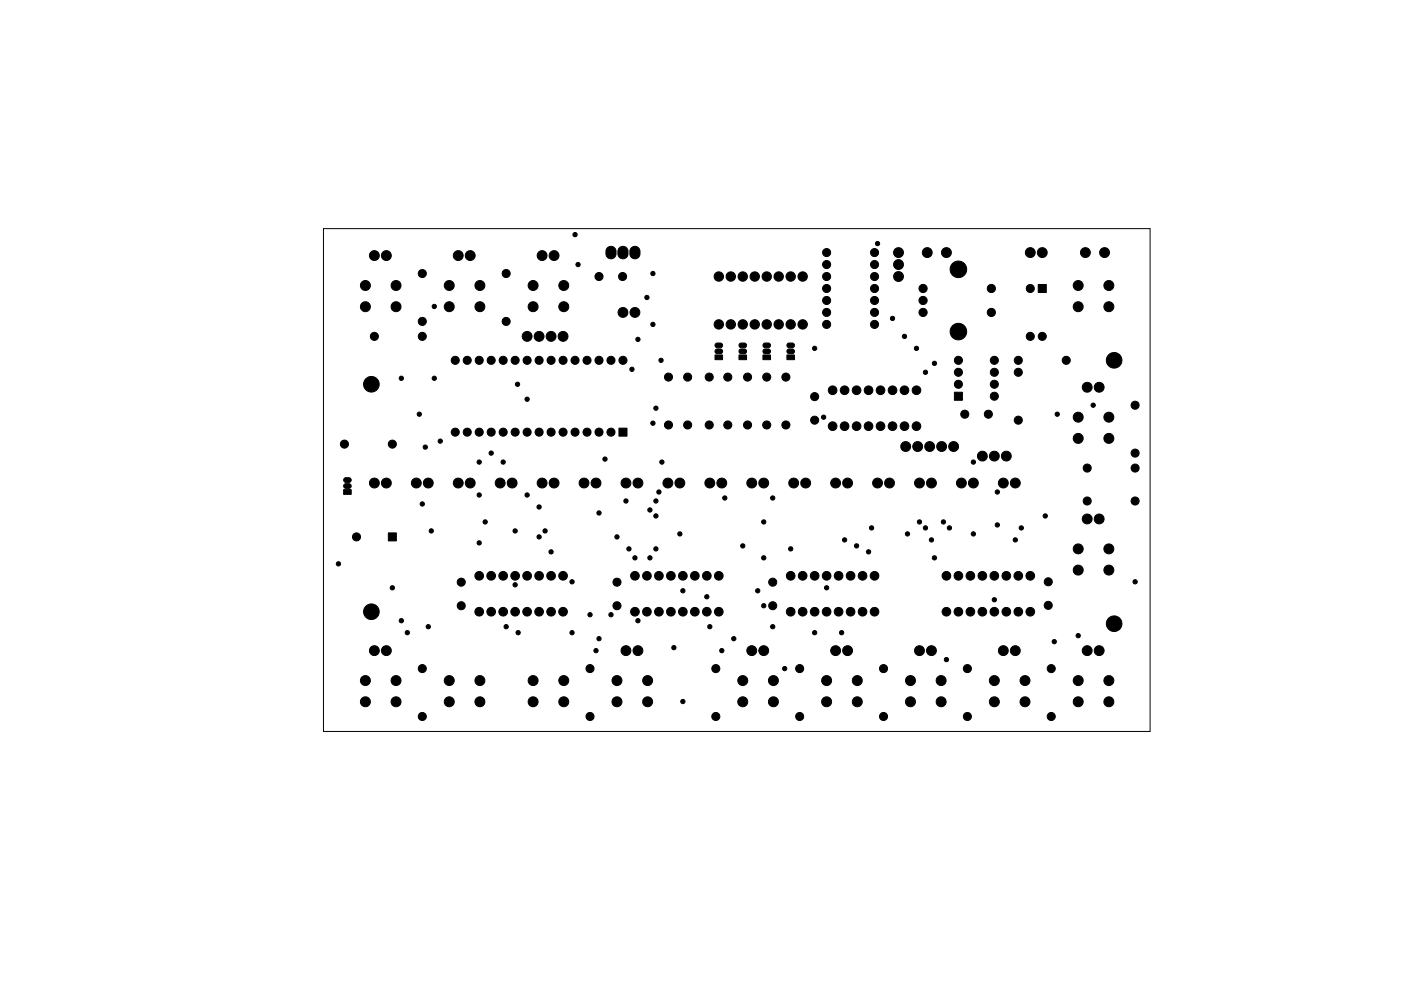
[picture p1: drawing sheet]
<svg xmlns="http://www.w3.org/2000/svg" width="297mm" height="210mm" viewBox="0 0 297 210" stroke-linecap="round" stroke-linejoin="round" font-family="sans-serif">
<path d="M68.6 48.5h175.2v106.7h-175.2z" fill="none" stroke="#000" stroke-width=".21"/>
<g fill="#000" stroke="#000" stroke-width=".21">
<path d="M128.8 52.6a1.07 1.07 0 0 1 1.1-.3 1.07 1.07 0 0 1 .7 1v.6a1.07 1.07 0 0 1-1.1 1 1.07 1.07 0 0 1-1-1v-.8zM131.3 52.6a1.07 1.07 0 0 1 1.2-.3 1.07 1.07 0 0 1 .6 1v.6a1.07 1.07 0 0 1-1 1 1.07 1.07 0 0 1-1.1-1v-.8zM133.9 52.6a1.07 1.07 0 0 1 1.1-.3 1.07 1.07 0 0 1 .7 1v.6a1.07 1.07 0 0 1-1.1 1 1.07 1.07 0 0 1-1-1v-.8zM151.7 74.2l1-.2a.5 .5 0 0 1 .5 .5 .5 .5 0 0 1-.5 .5l-1-.1-.1-.4zM151.7 72.9l1-.1a.5 .5 0 0 1 .5 .5 .5 .5 0 0 1-.5 .5l-1-.2-.1-.3zM151.6 75.3h1.6v1h-1.6zM156.8 74.2l1-.2a.5 .5 0 0 1 .5 .5 .5 .5 0 0 1-.5 .5l-1-.1-.1-.4zM156.8 72.9l1-.1a.5 .5 0 0 1 .5 .5 .5 .5 0 0 1-.5 .5l-1-.2-.1-.3zM156.7 75.3h1.6v1h-1.6zM161.9 74.2l1-.2a.5 .5 0 0 1 .5 .5 .5 .5 0 0 1-.5 .5l-1-.1-.1-.4zM161.9 72.9l1-.1a.5 .5 0 0 1 .5 .5 .5 .5 0 0 1-.5 .5l-1-.2-.1-.3zM161.8 75.3h1.6v1h-1.6z"/>
<path d="M167 74.2l1-.2a.5 .5 0 0 1 .4 .5 .5 .5 0 0 1-.4 .5l-1-.1-.2-.4zM167 72.9l1-.1a.5 .5 0 0 1 .4 .5 .5 .5 0 0 1-.4 .5l-1-.2-.2-.3zM166.8 75.3h1.6v1h-1.6zM220.1 60.4h1.7v1.7h-1.7zM131.2 90.8h1.7v1.7h-1.7zM202.3 83.2h1.8v1.7h-1.8zM73 102.8l1-.2a.5 .5 0 0 1 .5 .5 .5 .5 0 0 1-.5 .5l-1-.1-.1-.4zM73 101.5l1-.2a.5 .5 0 0 1 .5 .5 .5 .5 0 0 1-.5 .5l-1-.1-.1-.4zM72.9 103.9h1.6v1h-1.6zM82.3 113.1h1.7v1.7h-1.7z"/>
<circle cx="79.4" cy="54.2" r="1.05"/>
<circle cx="81.9" cy="54.2" r="1.05"/>
<circle cx="89.5" cy="58" r=".86"/>
<circle cx="97.2" cy="54.2" r="1.05"/>
<circle cx="99.7" cy="54.2" r="1.05"/>
<circle cx="107.3" cy="58" r=".86"/>
<circle cx="114.9" cy="54.2" r="1.05"/>
<circle cx="117.5" cy="54.2" r="1.05"/>
<circle cx="121.9" cy="49.8" r=".45"/>
<circle cx="122.6" cy="56.1" r=".45"/>
<circle cx="127" cy="58.7" r=".86"/>
<circle cx="132" cy="58.7" r=".86"/>
<circle cx="138.4" cy="58" r=".45"/>
<circle cx="152.4" cy="58.7" r=".99"/>
<circle cx="154.9" cy="58.7" r=".99"/>
<circle cx="157.5" cy="58.7" r=".99"/>
<circle cx="160" cy="58.7" r=".99"/>
<circle cx="162.6" cy="58.7" r=".99"/>
<circle cx="165.1" cy="58.7" r=".99"/>
<circle cx="167.6" cy="58.7" r=".99"/>
<circle cx="170.2" cy="58.7" r=".99"/>
<circle cx="175.3" cy="53.6" r=".86"/>
<circle cx="175.3" cy="58.7" r=".86"/>
<circle cx="175.3" cy="56.1" r=".86"/>
<circle cx="185.4" cy="58.7" r=".86"/>
<circle cx="185.4" cy="56.1" r=".86"/>
<circle cx="185.4" cy="53.6" r=".86"/>
<circle cx="186.1" cy="51.7" r=".45"/>
<circle cx="190.5" cy="53.6" r="1.05"/>
<circle cx="190.5" cy="58.7" r="1.05"/>
<circle cx="190.5" cy="56.1" r="1.05"/>
<circle cx="196.6" cy="53.6" r="1.05"/>
<circle cx="200.7" cy="53.6" r="1.05"/>
<circle cx="203.2" cy="57.1" r="1.76"/>
<circle cx="218.4" cy="53.6" r="1.05"/>
<circle cx="221" cy="53.6" r="1.05"/>
<circle cx="230.1" cy="53.6" r="1.05"/>
<circle cx="234.2" cy="53.6" r="1.05"/>
<circle cx="77.5" cy="65.1" r="1.06"/>
<circle cx="77.5" cy="60.6" r="1.06"/>
<circle cx="79.4" cy="71.4" r=".86"/>
<circle cx="84" cy="65.1" r="1.06"/>
<circle cx="84" cy="60.6" r="1.06"/>
<circle cx="89.5" cy="71.4" r=".86"/>
<circle cx="89.5" cy="68.2" r=".86"/>
<circle cx="92.1" cy="65" r=".45"/>
<circle cx="95.2" cy="65.1" r="1.06"/>
<circle cx="95.2" cy="60.6" r="1.06"/>
<circle cx="96.5" cy="76.4" r=".86"/>
<circle cx="99.1" cy="76.4" r=".86"/>
<circle cx="101.6" cy="76.4" r=".86"/>
<circle cx="101.8" cy="65.1" r="1.06"/>
<circle cx="101.8" cy="60.6" r="1.06"/>
<circle cx="104.1" cy="76.4" r=".86"/>
<circle cx="106.7" cy="76.4" r=".86"/>
<circle cx="107.3" cy="68.2" r=".86"/>
<circle cx="109.2" cy="76.4" r=".86"/>
<circle cx="111.8" cy="76.4" r=".86"/>
<circle cx="111.8" cy="71.4" r="1.05"/>
<circle cx="113" cy="65.1" r="1.06"/>
<circle cx="113" cy="60.6" r="1.06"/>
<circle cx="114.3" cy="76.4" r=".86"/>
<circle cx="114.3" cy="71.4" r="1.05"/>
<circle cx="116.8" cy="76.4" r=".86"/>
<circle cx="116.8" cy="71.4" r="1.05"/>
<circle cx="119.4" cy="76.4" r=".86"/>
<circle cx="119.4" cy="71.4" r="1.05"/>
<circle cx="119.5" cy="65.1" r="1.06"/>
<circle cx="119.5" cy="60.6" r="1.06"/>
<circle cx="121.9" cy="76.4" r=".86"/>
<circle cx="124.5" cy="76.4" r=".86"/>
<circle cx="127" cy="76.4" r=".86"/>
<circle cx="129.5" cy="76.4" r=".86"/>
<circle cx="132.1" cy="76.4" r=".86"/>
<circle cx="132.1" cy="66.3" r="1.04"/>
<circle cx="134" cy="78.4" r=".45"/>
<circle cx="134.6" cy="66.3" r="1.04"/>
<circle cx="135.3" cy="72" r=".45"/>
<circle cx="137.2" cy="63.1" r=".45"/>
<circle cx="138.4" cy="68.8" r=".45"/>
<circle cx="140.2" cy="76.4" r=".45"/>
<circle cx="152.4" cy="68.8" r=".99"/>
<circle cx="154.9" cy="68.8" r=".99"/>
<circle cx="157.5" cy="68.8" r=".99"/>
<circle cx="160" cy="68.8" r=".99"/>
<circle cx="162.6" cy="68.8" r=".99"/>
<circle cx="165.1" cy="68.8" r=".99"/>
<circle cx="167.6" cy="68.8" r=".99"/>
<circle cx="170.2" cy="68.8" r=".99"/>
<circle cx="172.7" cy="73.9" r=".45"/>
<circle cx="175.3" cy="68.8" r=".86"/>
<circle cx="175.3" cy="66.3" r=".86"/>
<circle cx="175.3" cy="63.7" r=".86"/>
<circle cx="175.3" cy="61.2" r=".86"/>
<circle cx="185.4" cy="68.8" r=".86"/>
<circle cx="185.4" cy="61.2" r=".86"/>
<circle cx="185.4" cy="66.3" r=".86"/>
<circle cx="185.4" cy="63.7" r=".86"/>
<circle cx="189.2" cy="67.6" r=".45"/>
<circle cx="191.8" cy="71.4" r=".45"/>
<circle cx="194.3" cy="73.9" r=".45"/>
<circle cx="195.7" cy="61.2" r=".87"/>
<circle cx="195.7" cy="66.3" r=".87"/>
<circle cx="195.7" cy="63.7" r=".87"/>
<circle cx="196.2" cy="79" r=".45"/>
<circle cx="198.1" cy="77.1" r=".45"/>
<circle cx="203.2" cy="70.4" r="1.76"/>
<circle cx="203.2" cy="79" r=".86"/>
<circle cx="203.2" cy="76.4" r=".86"/>
<circle cx="210.2" cy="61.2" r=".87"/>
<circle cx="210.2" cy="66.3" r=".87"/>
<circle cx="210.8" cy="79" r=".86"/>
<circle cx="210.8" cy="76.4" r=".86"/>
<circle cx="215.9" cy="79" r=".86"/>
<circle cx="215.9" cy="76.4" r=".86"/>
<circle cx="218.4" cy="71.4" r=".86"/>
<circle cx="218.4" cy="61.2" r=".86"/>
<circle cx="221" cy="71.4" r=".86"/>
<circle cx="226.1" cy="76.4" r=".86"/>
<circle cx="228.6" cy="65.1" r="1.06"/>
<circle cx="228.6" cy="60.6" r="1.06"/>
<circle cx="235.1" cy="65.1" r="1.06"/>
<circle cx="235.1" cy="60.6" r="1.06"/>
<circle cx="236.2" cy="76.5" r="1.66"/>
<circle cx="73" cy="94.2" r=".86"/>
<circle cx="78.7" cy="81.5" r="1.65"/>
<circle cx="83.2" cy="94.2" r=".86"/>
<circle cx="85.1" cy="80.3" r=".45"/>
<circle cx="88.9" cy="87.9" r=".45"/>
<circle cx="90.2" cy="94.9" r=".45"/>
<circle cx="92.1" cy="80.3" r=".45"/>
<circle cx="93.3" cy="93.6" r=".45"/>
<circle cx="96.5" cy="91.7" r=".86"/>
<circle cx="99.1" cy="91.7" r=".86"/>
<circle cx="101.6" cy="98" r=".45"/>
<circle cx="101.6" cy="91.7" r=".86"/>
<circle cx="104.1" cy="96.1" r=".45"/>
<circle cx="104.1" cy="91.7" r=".86"/>
<circle cx="106.7" cy="98" r=".45"/>
<circle cx="106.7" cy="91.7" r=".86"/>
<circle cx="109.2" cy="91.7" r=".86"/>
<circle cx="109.7" cy="81.5" r=".45"/>
<circle cx="111.8" cy="84.7" r=".45"/>
<circle cx="111.8" cy="91.7" r=".86"/>
<circle cx="114.3" cy="91.7" r=".86"/>
<circle cx="116.8" cy="91.7" r=".86"/>
<circle cx="119.4" cy="91.7" r=".86"/>
<circle cx="121.9" cy="91.7" r=".86"/>
<circle cx="124.5" cy="91.7" r=".86"/>
<circle cx="127" cy="91.7" r=".86"/>
<circle cx="128.3" cy="97.4" r=".45"/>
<circle cx="129.5" cy="91.7" r=".86"/>
<circle cx="138.4" cy="89.8" r=".45"/>
<circle cx="139.1" cy="86.6" r=".45"/>
<circle cx="140.3" cy="98" r=".45"/>
<circle cx="141.7" cy="90.2" r=".86"/>
<circle cx="141.7" cy="80" r=".86"/>
<circle cx="145.8" cy="90.2" r=".86"/>
<circle cx="145.8" cy="80" r=".86"/>
<circle cx="150.4" cy="90.2" r=".86"/>
<circle cx="150.4" cy="80" r=".86"/>
<circle cx="154.3" cy="90.2" r=".86"/>
<circle cx="154.3" cy="80" r=".86"/>
<circle cx="158.5" cy="90.2" r=".86"/>
<circle cx="158.5" cy="80" r=".86"/>
<circle cx="162.6" cy="90.2" r=".86"/>
<circle cx="162.6" cy="80" r=".86"/>
<circle cx="166.6" cy="90.2" r=".86"/>
<circle cx="166.6" cy="80" r=".86"/>
<circle cx="172.7" cy="84.1" r=".86"/>
<circle cx="172.7" cy="89.1" r=".86"/>
<circle cx="174.6" cy="88.5" r=".45"/>
<circle cx="176.5" cy="82.8" r=".92"/>
<circle cx="176.5" cy="90.4" r=".92"/>
<circle cx="179.1" cy="82.8" r=".92"/>
<circle cx="179.1" cy="90.4" r=".92"/>
<circle cx="181.6" cy="82.8" r=".92"/>
<circle cx="181.6" cy="90.4" r=".92"/>
<circle cx="184.2" cy="82.8" r=".92"/>
<circle cx="184.2" cy="90.4" r=".92"/>
<circle cx="186.7" cy="82.8" r=".92"/>
<circle cx="186.7" cy="90.4" r=".92"/>
<circle cx="189.2" cy="82.8" r=".92"/>
<circle cx="189.2" cy="90.4" r=".92"/>
<circle cx="191.8" cy="82.8" r=".92"/>
<circle cx="191.8" cy="90.4" r=".92"/>
<circle cx="192" cy="94.7" r="1.04"/>
<circle cx="194.3" cy="82.8" r=".92"/>
<circle cx="194.3" cy="90.4" r=".92"/>
<circle cx="194.6" cy="94.7" r="1.04"/>
<circle cx="197.1" cy="94.7" r="1.04"/>
<circle cx="199.6" cy="94.7" r="1.04"/>
<circle cx="202.2" cy="94.7" r="1.04"/>
<circle cx="203.2" cy="81.5" r=".86"/>
<circle cx="204.5" cy="87.9" r=".86"/>
<circle cx="206.4" cy="98" r=".45"/>
<circle cx="208.3" cy="96.8" r="1.05"/>
<circle cx="209.5" cy="87.9" r=".86"/>
<circle cx="210.8" cy="84.1" r=".86"/>
<circle cx="210.8" cy="81.5" r=".86"/>
<circle cx="210.8" cy="96.8" r="1.05"/>
<circle cx="213.4" cy="96.8" r="1.05"/>
<circle cx="215.9" cy="89.1" r=".86"/>
<circle cx="224.2" cy="87.9" r=".45"/>
<circle cx="228.6" cy="93" r="1.06"/>
<circle cx="228.6" cy="88.5" r="1.06"/>
<circle cx="230.5" cy="82.2" r="1.05"/>
<circle cx="230.5" cy="99.3" r=".86"/>
<circle cx="231.8" cy="86" r=".45"/>
<circle cx="233" cy="82.2" r="1.05"/>
<circle cx="235.1" cy="93" r="1.06"/>
<circle cx="235.1" cy="88.5" r="1.06"/>
<circle cx="240.7" cy="96.1" r=".86"/>
<circle cx="240.7" cy="99.3" r=".86"/>
<circle cx="240.7" cy="86" r=".86"/>
<circle cx="71.8" cy="119.6" r=".45"/>
<circle cx="75.6" cy="113.9" r=".86"/>
<circle cx="79.4" cy="102.5" r="1.05"/>
<circle cx="81.9" cy="102.5" r="1.05"/>
<circle cx="88.3" cy="102.5" r="1.05"/>
<circle cx="89.5" cy="106.9" r=".45"/>
<circle cx="90.8" cy="102.5" r="1.05"/>
<circle cx="91.4" cy="112.6" r=".45"/>
<circle cx="97.2" cy="102.5" r="1.05"/>
<circle cx="99.7" cy="102.5" r="1.05"/>
<circle cx="101.6" cy="115.2" r=".45"/>
<circle cx="101.6" cy="105" r=".45"/>
<circle cx="102.9" cy="110.7" r=".45"/>
<circle cx="106" cy="102.5" r="1.05"/>
<circle cx="108.6" cy="102.5" r="1.05"/>
<circle cx="109.2" cy="112.6" r=".45"/>
<circle cx="111.8" cy="105" r=".45"/>
<circle cx="114.3" cy="113.9" r=".45"/>
<circle cx="114.3" cy="107.6" r=".45"/>
<circle cx="114.9" cy="102.5" r="1.05"/>
<circle cx="115.6" cy="112.6" r=".45"/>
<circle cx="116.8" cy="117.1" r=".45"/>
<circle cx="117.5" cy="102.5" r="1.05"/>
<circle cx="123.8" cy="102.5" r="1.05"/>
<circle cx="126.4" cy="102.5" r="1.05"/>
<circle cx="127" cy="108.8" r=".45"/>
<circle cx="130.8" cy="113.9" r=".45"/>
<circle cx="132.7" cy="106.3" r=".45"/>
<circle cx="132.7" cy="102.5" r="1.05"/>
<circle cx="133.4" cy="116.5" r=".45"/>
<circle cx="134.6" cy="118.4" r=".45"/>
<circle cx="135.3" cy="102.5" r="1.05"/>
<circle cx="137.8" cy="118.4" r=".45"/>
<circle cx="137.8" cy="108.2" r=".45"/>
<circle cx="139.1" cy="109.5" r=".45"/>
<circle cx="139.1" cy="106.3" r=".45"/>
<circle cx="139.1" cy="116.5" r=".45"/>
<circle cx="139.7" cy="104.4" r=".45"/>
<circle cx="141.6" cy="102.5" r="1.05"/>
<circle cx="144.1" cy="102.5" r="1.05"/>
<circle cx="144.1" cy="113.3" r=".45"/>
<circle cx="150.5" cy="102.5" r="1.05"/>
<circle cx="153" cy="102.5" r="1.05"/>
<circle cx="153.7" cy="105.7" r=".45"/>
<circle cx="157.5" cy="115.8" r=".45"/>
<circle cx="159.4" cy="102.5" r="1.05"/>
<circle cx="161.9" cy="118.4" r=".45"/>
<circle cx="161.9" cy="102.5" r="1.05"/>
<circle cx="161.9" cy="110.7" r=".45"/>
<circle cx="163.8" cy="105.7" r=".45"/>
<circle cx="167.6" cy="116.5" r=".45"/>
<circle cx="168.3" cy="102.5" r="1.05"/>
<circle cx="170.8" cy="102.5" r="1.05"/>
<circle cx="177.2" cy="102.5" r="1.05"/>
<circle cx="179.1" cy="114.5" r=".45"/>
<circle cx="179.7" cy="102.5" r="1.05"/>
<circle cx="181.6" cy="115.8" r=".45"/>
<circle cx="184.2" cy="117.1" r=".45"/>
<circle cx="184.8" cy="112" r=".45"/>
<circle cx="186.1" cy="102.5" r="1.05"/>
<circle cx="188.6" cy="102.5" r="1.05"/>
<circle cx="192.4" cy="113.3" r=".45"/>
<circle cx="194.9" cy="110.7" r=".45"/>
<circle cx="194.9" cy="102.5" r="1.05"/>
<circle cx="196.2" cy="112" r=".45"/>
<circle cx="197.5" cy="102.5" r="1.05"/>
<circle cx="197.5" cy="114.5" r=".45"/>
<circle cx="198.1" cy="118.4" r=".45"/>
<circle cx="200" cy="110.7" r=".45"/>
<circle cx="201.3" cy="112" r=".45"/>
<circle cx="203.8" cy="102.5" r="1.05"/>
<circle cx="206.4" cy="102.5" r="1.05"/>
<circle cx="206.4" cy="113.3" r=".45"/>
<circle cx="211.5" cy="111.4" r=".45"/>
<circle cx="211.5" cy="104.4" r=".45"/>
<circle cx="212.7" cy="102.5" r="1.05"/>
<circle cx="215.3" cy="102.5" r="1.05"/>
<circle cx="215.3" cy="114.5" r=".45"/>
<circle cx="216.5" cy="112" r=".45"/>
<circle cx="221.6" cy="109.5" r=".45"/>
<circle cx="228.6" cy="116.5" r="1.06"/>
<circle cx="230.5" cy="106.3" r=".86"/>
<circle cx="230.5" cy="110.1" r="1.05"/>
<circle cx="233" cy="110.1" r="1.05"/>
<circle cx="235.1" cy="116.5" r="1.06"/>
<circle cx="240.7" cy="106.3" r=".86"/>
<circle cx="78.7" cy="129.8" r="1.66"/>
<circle cx="79.4" cy="138" r="1.04"/>
<circle cx="81.9" cy="138" r="1.04"/>
<circle cx="83.2" cy="124.7" r=".45"/>
<circle cx="85.1" cy="131.7" r=".45"/>
<circle cx="86.4" cy="134.2" r=".45"/>
<circle cx="90.8" cy="133" r=".45"/>
<circle cx="97.8" cy="128.5" r=".86"/>
<circle cx="97.8" cy="123.5" r=".86"/>
<circle cx="101.6" cy="122.2" r=".92"/>
<circle cx="101.6" cy="129.8" r=".92"/>
<circle cx="104.1" cy="122.2" r=".92"/>
<circle cx="104.1" cy="129.8" r=".92"/>
<circle cx="106.7" cy="122.2" r=".92"/>
<circle cx="106.7" cy="129.8" r=".92"/>
<circle cx="107.3" cy="133" r=".45"/>
<circle cx="109.2" cy="122.2" r=".92"/>
<circle cx="109.2" cy="124.1" r=".45"/>
<circle cx="109.2" cy="129.8" r=".92"/>
<circle cx="109.9" cy="134.2" r=".45"/>
<circle cx="111.8" cy="122.2" r=".92"/>
<circle cx="111.8" cy="129.8" r=".92"/>
<circle cx="114.3" cy="122.2" r=".92"/>
<circle cx="114.3" cy="129.8" r=".92"/>
<circle cx="116.8" cy="122.2" r=".92"/>
<circle cx="116.8" cy="129.8" r=".92"/>
<circle cx="119.4" cy="122.2" r=".92"/>
<circle cx="119.4" cy="129.8" r=".92"/>
<circle cx="121.3" cy="123.4" r=".45"/>
<circle cx="121.3" cy="134.2" r=".45"/>
<circle cx="125.1" cy="130.4" r=".45"/>
<circle cx="126.4" cy="138" r=".45"/>
<circle cx="127" cy="135.5" r=".45"/>
<circle cx="129.5" cy="130.4" r=".45"/>
<circle cx="130.8" cy="128.5" r=".86"/>
<circle cx="130.8" cy="123.5" r=".86"/>
<circle cx="132.7" cy="138" r="1.04"/>
<circle cx="134.6" cy="122.2" r=".92"/>
<circle cx="134.6" cy="129.8" r=".92"/>
<circle cx="135.3" cy="131.7" r=".45"/>
<circle cx="135.3" cy="138" r="1.04"/>
<circle cx="137.2" cy="122.2" r=".92"/>
<circle cx="137.2" cy="129.8" r=".92"/>
<circle cx="139.7" cy="122.2" r=".92"/>
<circle cx="139.7" cy="129.8" r=".92"/>
<circle cx="142.2" cy="122.2" r=".92"/>
<circle cx="142.2" cy="129.8" r=".92"/>
<circle cx="142.9" cy="137.4" r=".45"/>
<circle cx="144.8" cy="125.3" r=".45"/>
<circle cx="144.8" cy="122.2" r=".92"/>
<circle cx="144.8" cy="129.8" r=".92"/>
<circle cx="147.3" cy="122.2" r=".92"/>
<circle cx="147.3" cy="129.8" r=".92"/>
<circle cx="149.9" cy="126.6" r=".45"/>
<circle cx="149.9" cy="122.2" r=".92"/>
<circle cx="149.9" cy="129.8" r=".92"/>
<circle cx="150.5" cy="133" r=".45"/>
<circle cx="152.4" cy="122.2" r=".92"/>
<circle cx="152.4" cy="129.8" r=".92"/>
<circle cx="153" cy="138" r=".45"/>
<circle cx="155.6" cy="135.5" r=".45"/>
<circle cx="159.4" cy="138" r="1.04"/>
<circle cx="160.7" cy="125.3" r=".45"/>
<circle cx="161.9" cy="128.5" r=".45"/>
<circle cx="161.9" cy="138" r="1.04"/>
<circle cx="163.8" cy="128.5" r=".86"/>
<circle cx="163.8" cy="123.5" r=".86"/>
<circle cx="163.8" cy="133" r=".45"/>
<circle cx="167.6" cy="122.2" r=".92"/>
<circle cx="167.6" cy="129.8" r=".92"/>
<circle cx="170.2" cy="122.2" r=".92"/>
<circle cx="170.2" cy="129.8" r=".92"/>
<circle cx="172.7" cy="134.2" r=".45"/>
<circle cx="172.7" cy="122.2" r=".92"/>
<circle cx="172.7" cy="129.8" r=".92"/>
<circle cx="175.3" cy="124.7" r=".45"/>
<circle cx="175.3" cy="122.2" r=".92"/>
<circle cx="175.3" cy="129.8" r=".92"/>
<circle cx="177.2" cy="138" r="1.04"/>
<circle cx="177.8" cy="122.2" r=".92"/>
<circle cx="177.8" cy="129.8" r=".92"/>
<circle cx="178.4" cy="134.2" r=".45"/>
<circle cx="179.7" cy="138" r="1.04"/>
<circle cx="180.3" cy="122.2" r=".92"/>
<circle cx="180.3" cy="129.8" r=".92"/>
<circle cx="182.9" cy="122.2" r=".92"/>
<circle cx="182.9" cy="129.8" r=".92"/>
<circle cx="185.4" cy="122.2" r=".92"/>
<circle cx="185.4" cy="129.8" r=".92"/>
<circle cx="194.9" cy="138" r="1.04"/>
<circle cx="197.5" cy="138" r="1.04"/>
<circle cx="200.7" cy="139.9" r=".45"/>
<circle cx="200.7" cy="122.2" r=".92"/>
<circle cx="200.7" cy="129.8" r=".92"/>
<circle cx="203.2" cy="122.2" r=".92"/>
<circle cx="203.2" cy="129.8" r=".92"/>
<circle cx="205.7" cy="122.2" r=".92"/>
<circle cx="205.7" cy="129.8" r=".92"/>
<circle cx="208.3" cy="122.2" r=".92"/>
<circle cx="208.3" cy="129.8" r=".92"/>
<circle cx="210.8" cy="127.2" r=".45"/>
<circle cx="210.8" cy="122.2" r=".92"/>
<circle cx="210.8" cy="129.8" r=".92"/>
<circle cx="212.7" cy="138" r="1.04"/>
<circle cx="213.4" cy="122.2" r=".92"/>
<circle cx="213.4" cy="129.8" r=".92"/>
<circle cx="215.3" cy="138" r="1.04"/>
<circle cx="215.9" cy="122.2" r=".92"/>
<circle cx="215.9" cy="129.8" r=".92"/>
<circle cx="218.4" cy="122.2" r=".92"/>
<circle cx="218.4" cy="129.8" r=".92"/>
<circle cx="222.2" cy="128.4" r=".86"/>
<circle cx="222.2" cy="123.4" r=".86"/>
<circle cx="223.5" cy="136.1" r=".45"/>
<circle cx="228.6" cy="121" r="1.06"/>
<circle cx="228.6" cy="134.9" r=".45"/>
<circle cx="230.5" cy="138" r="1.04"/>
<circle cx="233" cy="138" r="1.04"/>
<circle cx="235.1" cy="121" r="1.06"/>
<circle cx="236.2" cy="132.3" r="1.66"/>
<circle cx="240.7" cy="123.4" r=".45"/>
<circle cx="77.5" cy="144.4" r="1.06"/>
<circle cx="77.5" cy="148.9" r="1.05"/>
<circle cx="84" cy="144.4" r="1.06"/>
<circle cx="84" cy="148.9" r="1.05"/>
<circle cx="89.5" cy="152" r=".86"/>
<circle cx="89.5" cy="141.9" r=".86"/>
<circle cx="95.2" cy="144.4" r="1.06"/>
<circle cx="95.3" cy="148.9" r="1.05"/>
<circle cx="101.8" cy="144.4" r="1.06"/>
<circle cx="101.8" cy="148.9" r="1.05"/>
<circle cx="113" cy="144.4" r="1.06"/>
<circle cx="113" cy="148.9" r="1.05"/>
<circle cx="119.5" cy="144.4" r="1.06"/>
<circle cx="119.5" cy="148.9" r="1.05"/>
<circle cx="125.1" cy="152" r=".86"/>
<circle cx="125.1" cy="141.9" r=".86"/>
<circle cx="130.8" cy="144.4" r="1.06"/>
<circle cx="130.8" cy="148.9" r="1.05"/>
<circle cx="137.3" cy="144.4" r="1.06"/>
<circle cx="137.3" cy="148.9" r="1.05"/>
<circle cx="144.8" cy="148.8" r=".45"/>
<circle cx="151.8" cy="152" r=".86"/>
<circle cx="151.8" cy="141.9" r=".86"/>
<circle cx="157.5" cy="144.4" r="1.06"/>
<circle cx="157.5" cy="148.9" r="1.05"/>
<circle cx="164" cy="144.4" r="1.06"/>
<circle cx="164" cy="148.9" r="1.05"/>
<circle cx="166.4" cy="141.9" r=".45"/>
<circle cx="169.5" cy="152" r=".86"/>
<circle cx="169.5" cy="141.9" r=".86"/>
<circle cx="175.3" cy="144.4" r="1.06"/>
<circle cx="175.3" cy="148.9" r="1.05"/>
<circle cx="181.8" cy="144.4" r="1.06"/>
<circle cx="181.8" cy="148.9" r="1.05"/>
<circle cx="187.3" cy="152" r=".86"/>
<circle cx="187.3" cy="141.9" r=".86"/>
<circle cx="193" cy="144.4" r="1.06"/>
<circle cx="193" cy="148.9" r="1.05"/>
<circle cx="199.5" cy="144.4" r="1.06"/>
<circle cx="199.5" cy="148.9" r="1.05"/>
<circle cx="205.1" cy="152" r=".86"/>
<circle cx="205.1" cy="141.9" r=".86"/>
<circle cx="210.8" cy="144.4" r="1.06"/>
<circle cx="210.8" cy="148.9" r="1.05"/>
<circle cx="217.3" cy="144.4" r="1.06"/>
<circle cx="217.3" cy="148.9" r="1.05"/>
<circle cx="222.9" cy="152" r=".86"/>
<circle cx="222.9" cy="141.9" r=".86"/>
<circle cx="228.6" cy="144.4" r="1.06"/>
<circle cx="228.6" cy="148.9" r="1.05"/>
<circle cx="235.1" cy="144.4" r="1.06"/>
<circle cx="235.1" cy="148.9" r="1.05"/>
</g>
</svg>
